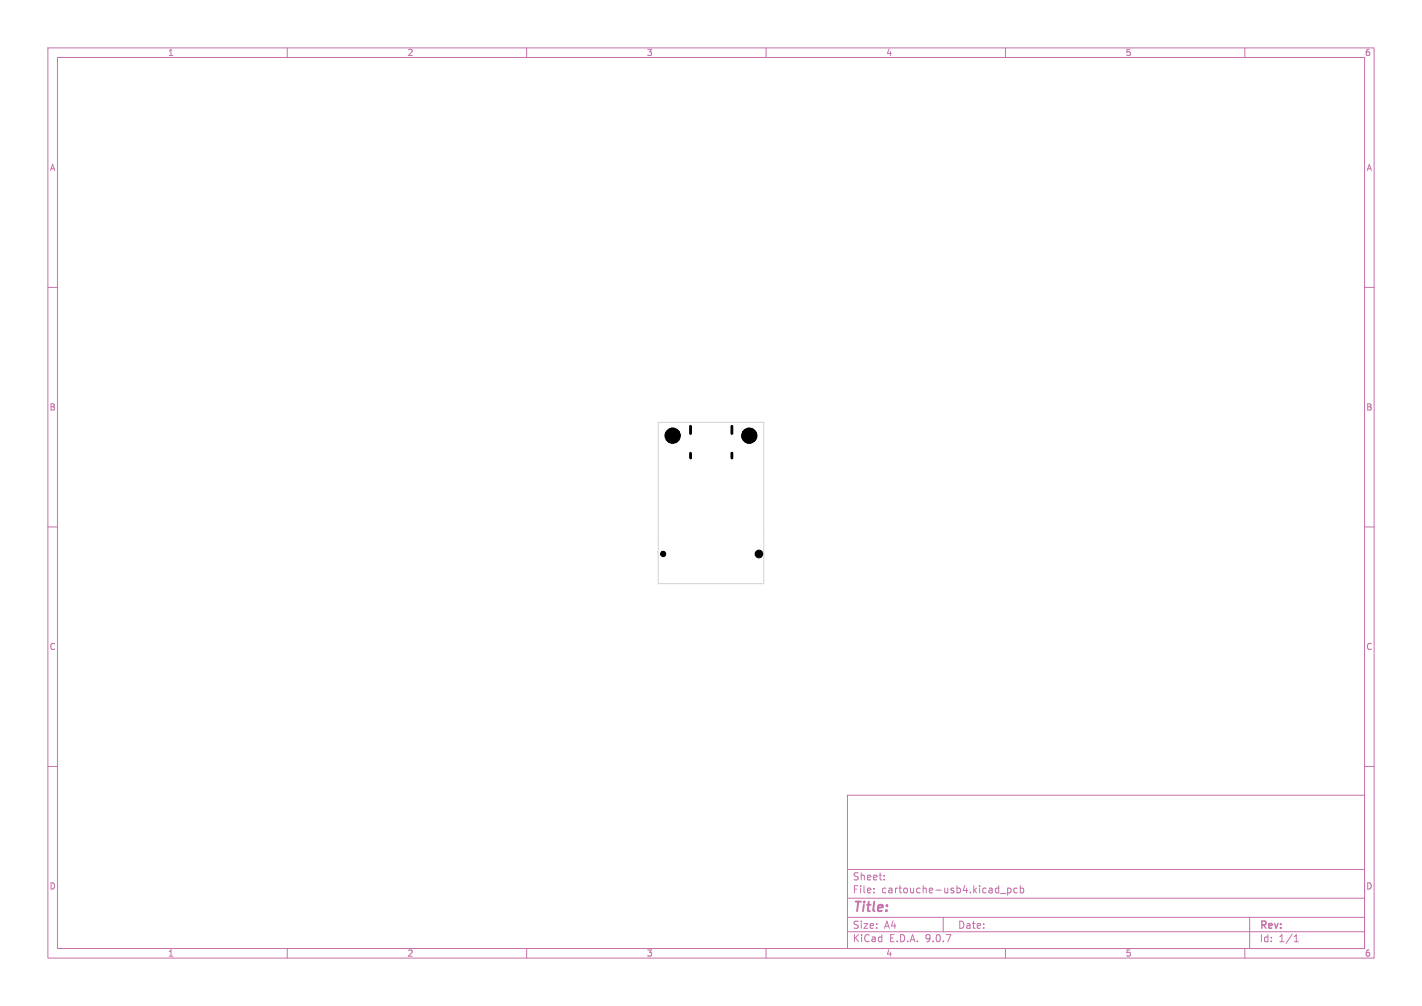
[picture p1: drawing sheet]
<svg xmlns="http://www.w3.org/2000/svg" width="297mm" height="210mm" viewBox="0 0 297 210" stroke-linecap="round" stroke-linejoin="round" font-family="sans-serif">
<defs><g id="words">
<text font-size="2.8" fill="#c872ab" x="178" y="190.9">Title:</text>
<g font-size="2.1" fill="#c872ab">
<text x="178" y="184">Sheet:</text>
<text x="178" y="186.7">File:</text>
<text x="184.1" y="186.7">cartouche-usb4.kicad_pcb</text>
<text x="178" y="196.9">KiCad</text>
<text x="178" y="194.1">Size:</text>
<text x="184.7" y="194.1">A4</text>
<text x="185.7" y="196.9">E.D.A.</text>
<text x="193.3" y="196.9">9.0.7</text>
<text x="200" y="194.1">Date:</text>
<text x="263" y="194.3">Rev:</text>
<text x="263" y="196.9">Id:</text>
<text x="267.1" y="196.9">1/1</text>
</g>
<g font-size="1.8" fill="#c872ab">
<text x="35" y="11.9">1</text>
<text x="85" y="11.9">2</text>
<text x="135" y="11.9">3</text>
<text x="185" y="11.9">4</text>
<text x="235" y="11.9">5</text>
<text x="285" y="11.9">6</text>
<text x="10.3" y="35.9">A</text>
<text x="285.4" y="35.9">A</text>
<text x="10.3" y="85.9">B</text>
<text x="285.3" y="85.9">B</text>
<text x="10.3" y="135.9">C</text>
<text x="285.3" y="135.9">C</text>
<text x="10.3" y="185.9">D</text>
<text x="285.3" y="185.9">D</text>
<text x="35" y="199.9">1</text>
<text x="85" y="199.9">2</text>
<text x="135" y="199.9">3</text>
<text x="185" y="199.9">4</text>
<text x="235" y="199.9">5</text>
<text x="285" y="199.9">6</text>
</g>
</g></defs>
<g fill="none" stroke="#c872ab" stroke-width=".21">
<path d="M10 10h277v190h-277zM12 12h273v186h-273zM60 10v2M110 10v2M160 10v2M210 10v2M260 10v2M10 60h2M285 60h2M10 110h2M285 110h2M10 160h2"/>
<path d="M177 166h108v32h-108zM285 160h2M60 198v2M110 198v2M160 198v2M177 194.5h108M177 191.5h108M177 187.5h108M177 181.5h108M182.5 186.3v.1M182.5 185.5v.1M184.7 183.6v.1"/>
<path d="M184.7 182.8v.1M197 191.5v3M209 186.5h1.1M210 198v2M210.5 185.4v1.5M210.5 185.5l.4-.1 .3 .3-.2 .6h-.5M212.5 185.5l-.5-.1-.3 .3 .2 .6h.6M213.1 185.5l.4-.1 .3 .3-.1 .6h-.6M213.1 184.9v1.5M260 198v2M261 191.5v6.5M270.3 196.6h.9"/>
<path d="M270.3 195.5l.4-.4v1.5"/>
</g>
<path d="M137.5 88.2h22v33.6h-22zM159.5 111.7h.1" fill="none" stroke="#d0d2cd" stroke-width=".21"/>
<path d="M144.2 89v1.5M144.2 94.6v1M152.9 89v1.5M152.9 94.6v1" fill="none" stroke="#000" stroke-width=".6"/>
<g fill="#000" stroke="#000" stroke-width=".21">
<circle cx="140.5" cy="91" r="1.6"/>
<circle cx="156.5" cy="91" r="1.6"/>
<circle cx="138.5" cy="115.6" r=".55"/>
<circle cx="158.5" cy="115.6" r=".8"/>
</g>
<use href="#words"/>
</svg>
